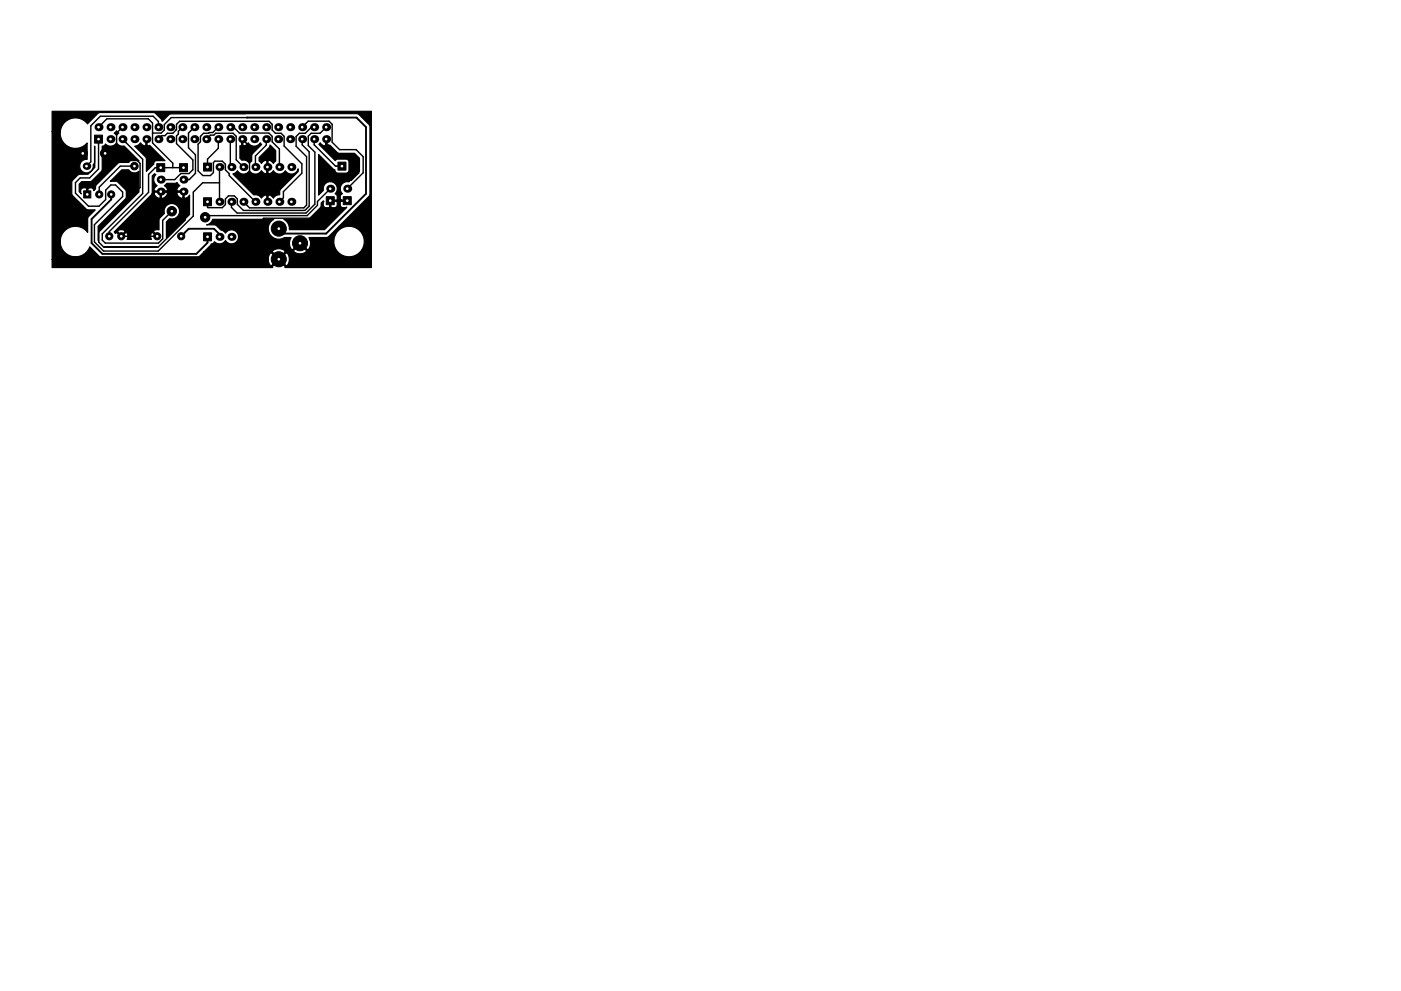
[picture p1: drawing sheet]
<svg xmlns="http://www.w3.org/2000/svg" width="297mm" height="210mm" viewBox="0 0 297 210" stroke-linecap="round" stroke-linejoin="round" font-family="sans-serif">
<g fill="#000">
<circle cx="18.3" cy="35.2" r=".8"/>
<circle cx="20.9" cy="27" r=".85"/>
<circle cx="23.4" cy="29.5" r=".85"/>
<circle cx="23.4" cy="27" r=".85"/>
<circle cx="26" cy="27" r=".85"/>
<circle cx="26" cy="29.5" r=".85"/>
<circle cx="28.5" cy="27" r=".85"/>
<circle cx="28.5" cy="29.5" r=".85"/>
<circle cx="31.1" cy="27" r=".85"/>
<circle cx="31.1" cy="29.5" r=".85"/>
<circle cx="33.6" cy="29.5" r=".85"/>
<circle cx="33.6" cy="27" r=".85"/>
<circle cx="34.1" cy="38.1" r=".85"/>
<circle cx="36.1" cy="29.5" r=".85"/>
<circle cx="36.1" cy="27" r=".85"/>
<circle cx="38.7" cy="27" r=".85"/>
<circle cx="38.7" cy="29.5" r=".85"/>
<circle cx="38.9" cy="38.1" r=".85"/>
<circle cx="41.2" cy="29.5" r=".85"/>
<circle cx="41.2" cy="27" r=".85"/>
<circle cx="43.8" cy="27" r=".85"/>
<circle cx="43.8" cy="29.5" r=".85"/>
<circle cx="46.3" cy="29.5" r=".85"/>
<circle cx="46.3" cy="27" r=".85"/>
<circle cx="46.5" cy="35.4" r=".85"/>
<circle cx="48.8" cy="27" r=".85"/>
<circle cx="48.8" cy="29.5" r=".85"/>
<circle cx="49.1" cy="35.4" r=".85"/>
<circle cx="51.4" cy="29.5" r=".85"/>
<circle cx="51.4" cy="27" r=".85"/>
<circle cx="51.6" cy="35.4" r=".85"/>
<circle cx="53.9" cy="29.5" r=".85"/>
<circle cx="53.9" cy="27" r=".85"/>
<circle cx="54.2" cy="35.4" r=".85"/>
<circle cx="56.5" cy="27" r=".85"/>
<circle cx="56.5" cy="29.5" r=".85"/>
<circle cx="56.7" cy="35.4" r=".85"/>
<circle cx="59" cy="27" r=".85"/>
<circle cx="59" cy="29.5" r=".85"/>
<circle cx="59.2" cy="35.4" r=".85"/>
<circle cx="61.5" cy="27" r=".85"/>
<circle cx="61.5" cy="29.5" r=".85"/>
<circle cx="61.8" cy="35.4" r=".85"/>
<circle cx="64.1" cy="27" r=".85"/>
<circle cx="64.1" cy="29.5" r=".85"/>
<circle cx="66.6" cy="27" r=".85"/>
<circle cx="66.6" cy="29.5" r=".85"/>
<circle cx="69.2" cy="27" r=".85"/>
<circle cx="69.2" cy="29.5" r=".85"/>
<circle cx="34.1" cy="40.7" r=".85"/>
<circle cx="38.9" cy="40.7" r=".85"/>
<circle cx="46.5" cy="42.8" r=".85"/>
<circle cx="46.5" cy="50.2" r=".85"/>
<circle cx="49.1" cy="42.8" r=".85"/>
<circle cx="49.1" cy="50.2" r=".85"/>
<circle cx="51.6" cy="42.8" r=".85"/>
<circle cx="54.2" cy="42.8" r=".85"/>
<circle cx="56.7" cy="42.8" r=".85"/>
<circle cx="59.2" cy="42.8" r=".85"/>
<circle cx="61.8" cy="42.8" r=".85"/>
<circle cx="70" cy="40" r=".85"/>
<circle cx="73.6" cy="40" r=".85"/>
</g>
<g fill="#000" stroke="#000" stroke-width=".21">
<path d="M20 28.7h1.7v1.7h-1.7zM33.2 34.7h1.7v1.7h-1.7zM38.1 34.7h1.7v1.7h-1.7zM43.1 34.6h1.7v1.7h-1.7zM71.7 34.4h1.7v1.7h-1.7zM17.7 40.5h1.6v1.5h-1.6zM43.1 42h1.7v1.7h-1.7zM43.2 49.4h1.7v1.7h-1.7zM69.2 41.7h1.7v1.7h-1.7zM72.8 41.7h1.7v1.7h-1.7z"/>
<circle cx="17.5" cy="32.5" r="1"/>
<circle cx="22.3" cy="32.5" r="1"/>
<circle cx="28.5" cy="35.2" r=".8"/>
<circle cx="21" cy="41.2" r=".76"/>
<circle cx="23.2" cy="50.1" r=".76"/>
<circle cx="23.6" cy="41.2" r=".76"/>
<circle cx="25.7" cy="50.1" r=".76"/>
<circle cx="33.3" cy="50.1" r=".76"/>
<circle cx="36.4" cy="44.8" r="1"/>
<circle cx="38.4" cy="50.1" r=".76"/>
<circle cx="43.5" cy="46.1" r="1"/>
<circle cx="59.1" cy="48.5" r="1.6"/>
<circle cx="59.1" cy="55" r="1.6"/>
<circle cx="63.6" cy="51.6" r="1.6"/>
</g>
<g fill="none" stroke="#000" stroke-width=".3">
<path d="M20.9 29.5v6.4l-1.9 1.8h-2l-1 1v2.3l2.8 2.7h2.2l1.4-1.4v-2l1.1-1.1h1l1.5 1.5v1l-6 6v3.6l2 2h11.6l7.4-7.5v-5l2-2h3.5M20.9 27l1.8-1.8h8.7l.9 .9v4.2l4.3 4.3v1M24.6 34h4.5l.6 .7v5.1l-8.8 8.7v2.9l1.1 1h11.5l5.8-5.7v-1.9l-2.2-2.1h-1M26 27l-1.3 1.2v5.8l-6.2 6.2v1M26 29.5l4.3 4.3v7.3l-8.6 8.5v1.3l.6 .7h11.3l.9-.9v-3.9l1.9-2M28.5 35.2h-3l-4.5 4.5v1.5M33.6 29.5l.7-.7h.7l.5-.5h1.1l.8-.8v-1.1l.7-.7h19l.6 .7v1.2l.7 .7h1.2l.6 .6v2.1l3.8 3.7v2l-3.9 4v1.3l-.9 .8M33.6 27v-1.2l-1.1-1.1h-11.2l-2 2v7.6l-1 .9M38.7 27l-.9 .8v.6l-.4 .4v1.7l3.5 3.4v2.1l-.8 .8h-1.8l-1.2 1.3h-3M38.9 35.6h-6l-1.4 1.4v3.8l-8.3 8.3v1M41.2 27l-1.2 1.2v3.2l1.4 1.4v4l-1.3 1.3h-1.2M43.8 29.5l.8-.8h.7l.4-.4h3.7l.7 .6v5l1.5 1.5"/>
<path d="M46.3 27l-1.2 1.1-1.9 .2-.7 .6v1.2l-.5 .5v5.6l1 1h1.6l.6-.6v-2.1l.4-.3h1.5l.7 .6v1.2l.8 .8v.4l5.6 5.6M46.3 27h.1M46.3 29.5v2l-2.3 2.3v1.6M46.5 35.4v7.4M48.8 27h.7l1.3 1.2h6.2l.7 .7v1.2l1.5 1.5v3.8M48.8 29.5v5.7l.3 .2M51.4 29.5l1.5 1.6v5.9l1.9 1.9h1.9M52.4 24.9h-16.1l-1.5 1.5v1.2l-.6 .6-1.9 .1M56.5 29.5v1.3l-2.3 2.3v2.3M56.7 35.4v7.4M64.1 29.5v1.2l1.5 1.5v11.6l-.9 .8h-13.1l-1.3-1.2v-1.2l-.6-.6h-1.3l-.6 .6v1.2l-.7 .7h-3l-.1-1.3M64.1 27l1.2-1.3h4.5l.6 .7v3.8l1.6 1.5h3.5l1.5 1.5v3.5l-3.4 3.3"/>
<path d="M66.6 27h-.6l-1.3 1.3h-1.2l-.7 .7v2l2.2 2.2v10.3l-.6 .6h-11.5l-1.3-1.3M66.6 29.5v1.2l4.5 4.5h1.4M69.2 27l-1.3 1.3h-1.9l-.6 .6v2l1.4 1.4v11l-1.9 1.9h-14.6l-1.2-1.2v-1.2M69.2 29.5v.8l2.4 2.4h3.4l1 1.1v2.9l-1.5 1.5h-1.5l-1 1v2.9M25.7 50.1h7.6M34.1 40.7h4.8M36.6 40.7v1.5l-6.7 6.7v1.2M70 44.1l-2.2 2.2h-11.9l-1.3 1.4v2.8l4.5 4.5M70 40l-2.7 2.7v.9l-2.2 2.1h-21.2l-.4 .4M72 42.1l-.5 .5h-1.5M72 42.1l.5 .5h1.1"/>
</g>
<path d="M17.6 32.5h-1.5l-3.4 3.5v16.8l1.7 1.7h39.9l2.2-2.1M22.3 32.5h.1M22.3 32.5h2.4M52.4 24.9h23.2l2 2.1v14.1l-8.5 8.5h-8.9l-1.1-1.1M23.6 41.2v1.1l-4.2 4.2v5.1l2.3 2.3h19.9l2.4-2.4v-1.3M38.4 50.1l1.6-1.6h5.4l1.1 1.2v.5M70 42.6v1.5" fill="none" stroke="#000" stroke-width=".4"/>
<g fill="#000" stroke="#000" stroke-width=".25">
<path d="M21.7 31l.4-.1 .3-.4a1.49 1.49 0 0 0 2.3-.2 1.47 1.47 0 0 0 1.6 .7l3.2 3.2a1.42 1.42 0 0 0-2.2 .3h-1.8l-.4 .1-4.6 4.6-.2 .4v.5l-.4 .4a.63 .63 0 0 0-.6-.6h-.5l-.2 .1v1.4h-.2v-1.4l-.2-.1h-.5a.64 .64 0 0 0-.6 .6v.5l.2 .1-.5-.4v-1.6l.5-.6 2.1-.1 2.2-2.2zM24.7 27.7l.5 .6-.5 .4-.5-.4zM25.8 26.9l.3-.1v.3h-.3zM23.4 38.5l2.4-2.5h1.5a1.42 1.42 0 0 0 2.2 .3v4.4l-8.4 8.4-.2 .4v1.6l-.1-3.1 5.8-5.7 .2-.4-.1-1.6-1.6-1.6-.4-.2zM28.6 31l.7-.2 .5-.5 .3 .3a.67 .67 0 0 0 .8 .2v-1.4h.3v1.4l.2 .2 .3-.2 3.3 3.3h-1.8a.85 .85 0 0 0-.7 .8l-1.5 1.5v-2.9zM32.3 37.3l.5-.5 .3 .2a1.48 1.48 0 0 0 .2 2.4l-.3 .3a.67 .67 0 0 0-.2 .8h2.6a.96 .96 0 0 0-.6-1.1l.5-.5h1.8l.5-.2 .5 .7-.3 .3a.67 .67 0 0 0-.2 .8h1.5l-.1 1.5a1.03 1.03 0 0 0 1.2-.6v4.1l-4.9 4.9v-3.3l.7-.7a1.64 1.64 0 0 0 2.1-1.4 1.64 1.64 0 0 0-1.8-1.8 1.64 1.64 0 0 0-1.4 2.1l-1.1 1.1-.1 2.4-.4-.1a.6 .6 0 0 0-.8 .5l1 .9-.2 .2-.9-1a1.03 1.03 0 0 0-.3 1.5h-5.2l.2-.7a.6 .6 0 0 0-.4-.8l-1 1-1-1-.3 .2-.2-.3h.7l.8 .7 .8-.7a.92 .92 0 0 0-1.6 0h-.6l7.8-7.8 .2-.4a.76 .76 0 0 1 .7 .7 .81 .81 0 0 0 1 .3v-1.2h.2v1.2a1.12 1.12 0 0 0 1.3-1h2l.3 .7a.81 .81 0 0 0 1 .3v-1.2h-1.2l-.1 .2h-2l-.1-.2h-2.6l-.2 .2h-.3zM36 26.9l.3-.1v.3h-.3zM43.6 26.9l.3-.1v.3h-.3zM51.2 29.4h.3v1.4a.96 .96 0 0 0 1.1-.5 1.49 1.49 0 0 0 2.6 0l.3 .4-2 2-.1 1.5-.5 .5a1.47 1.47 0 0 0-1.6-.7l-.4-.4v-2.7l.3-.1zM56.3 26.9l.3-.1v.3h-.3zM49.4 36.9l.5-.2 .4-.5a1.49 1.49 0 0 0 2.6 0 1.49 1.49 0 0 0 2.5 0l.3 .3a.67 .67 0 0 0 .9 .3v-2.7a.96 .96 0 0 0-1.2 .6l-.5-.5v-.8l2.1-2 .3-.6 1.2 1.1v2.3l-.5 .5-.3-.4a.67 .67 0 0 0-.9-.2v2.7a.96 .96 0 0 0 1.2-.6 1.49 1.49 0 0 0 2.5 0 1.49 1.49 0 0 0 1.5 .7 1.49 1.49 0 0 0 1.2-1.1v.6l-3.8 3.8-.1 1.1-.9 .3-.4 .4-.3-.3a.67 .67 0 0 0-.9-.2v1.5l-.3-.1 .1-1.4a.96 .96 0 0 0-1.2 .5 1.47 1.47 0 0 0-1.6-.6zM61.4 26.9l.3-.1v.3h-.3z"/>
<path d="M67.9 30.3l.3 .3a.67 .67 0 0 0 .8 .2v-1.4h.3v1.4l.2 .2 .4-.2 1.7 1.6 .4 .1h3.2l1 1.1v2.7l-2.2 2.3a1.49 1.49 0 0 0-1.7 .7 1.49 1.49 0 0 0 .3 1.8l-.4 .4-.1 .8 .2 .1h1.5v.3h-1.5l-.2 .2v.5a.64 .64 0 0 0 .7 .7h.5l.2-.2-4.7 4.8h-7.5a2.24 2.24 0 0 0-1.1-2.2h5.2l2.6-2.5 .1-.9 .4-.5 .2 .1-.2 .2v.5a.64 .64 0 0 0 .7 .7h.5l.2-.2v-1.2h.2v1.2l.2 .2h.6a.64 .64 0 0 0 .6-.7v-.5l-.2-.2h-1.4v-.3l1.4 .1 .2-.2v-.8l-.5-.4a1.49 1.49 0 0 0-.6-2.5 1.49 1.49 0 0 0-1.8 1.8l-1.1 1v-8.6l3.1 3a.61 .61 0 0 1 .5 .7l.4 .2h1.9a.64 .64 0 0 0 .6-.6v-1.7a.64 .64 0 0 0-.6-.6h-1.9l-.4 .3-3.5-3.5zM22.1 52.3l11.2 .1-.1 .1h-10.9zM11 23.6h67.7v33.2h-18.3l.1-.2-1.4-1.4-1.4 1.4 .1 .2h-46.8v-1.8h45.9a1.37 1.37 0 0 0 .6 1.4l1.4-1.4h.4l1.4 1.4 .3-.2a2.25 2.25 0 0 0 0-2.4l-.3-.2-1.4 1.4h-.4l-1.4-1.4a1.45 1.45 0 0 0-.6 1.4h-45.9v-27.1h1.8v.7a3.2 3.2 0 0 0 2.2 2.7 3.2 3.2 0 0 0 3.5-1l-.1 3.5a1.45 1.45 0 0 0-1.4 1.6 1.45 1.45 0 0 0 1.7 1.3 1.45 1.45 0 0 0 1.1-1.8l.2-.6 .1-3.3v4.5l-1.4 1.5h-1.7l-.4 .1-1.3 1.2-.1 .4v2.3l.2 .5 2.9 2.9 1.9 .1-1.6 1.7v3.1a3.2 3.2 0 0 0-5-.2 3.2 3.2 0 0 0 .7 4.9 3.2 3.2 0 0 0 4.7-1.6l2.1 2.1 .6 .2h19.9l.5-.1 1.1-1.2h14.5l1.4 1.4 1.4-1.4-.1-.2h1.8l.2 .3a2.25 2.25 0 0 0 2.4 0l.2-.3-1.4-1.4-1.4 1.4h-1.8l-.5-.3a1.78 1.78 0 0 0-2.2 .5h-14.5l1.4-1.3a.59 .59 0 0 1 .6-.5l.3-.3a1.49 1.49 0 0 0 2.3-.3 1.49 1.49 0 0 0 2.2 .4 1.49 1.49 0 0 0 0-2.3 1.49 1.49 0 0 0-2.2 .4l-2.1-1.7-1.9-.1 .7-.3 .6-.9h12.9l-.3 .3a2.24 2.24 0 0 0-.4 3 2.24 2.24 0 0 0 3 .6h1.4l-.2 .4a1.78 1.78 0 0 0 .5 2.2l1.6-1.6 1.6 1.6a1.75 1.75 0 0 0 .5-2.1h5.1v.7a3.2 3.2 0 0 0 4.9 2.4 3.2 3.2 0 0 0 0-5.5 3.2 3.2 0 0 0-4.9 2.4h-5.1l-.2-.5h3.6l.5-.1 8.6-8.6 .2-.4v-14.5l-.2-.4-2.3-2.2h-39.6l-.5 .2-1.4 1.3-.3-.5-1.5-1.3h-11.3l-.6 .2-2.1 2.2a3.2 3.2 0 0 0-3.5-1.2 3.2 3.2 0 0 0-2.3 2.8h-1.8z"/>
</g>
<g fill="#fff" stroke="#fff" stroke-width=".21">
<circle cx="22.3" cy="32.5" r=".17"/>
<circle cx="17.6" cy="32.5" r=".18"/>
<circle cx="43.5" cy="46.1" r=".17"/>
<circle cx="36.4" cy="44.8" r=".18"/>
<circle cx="61.8" cy="42.8" r=".17"/>
<circle cx="59.2" cy="42.8" r=".17"/>
<circle cx="56.7" cy="42.8" r=".17"/>
<circle cx="54.2" cy="42.8" r=".17"/>
<circle cx="51.6" cy="42.8" r=".17"/>
<circle cx="49.1" cy="42.8" r=".17"/>
<circle cx="46.5" cy="42.8" r=".17"/>
<circle cx="44" cy="42.8" r=".17"/>
<circle cx="61.8" cy="35.4" r=".17"/>
<circle cx="59.2" cy="35.4" r=".17"/>
<circle cx="56.7" cy="35.4" r=".17"/>
<circle cx="54.2" cy="35.4" r=".17"/>
<circle cx="51.6" cy="35.4" r=".17"/>
<circle cx="49.1" cy="35.4" r=".17"/>
<circle cx="46.5" cy="35.4" r=".17"/>
<circle cx="44" cy="35.4" r=".17"/>
<circle cx="69.2" cy="27" r=".17"/>
<circle cx="69.2" cy="29.5" r=".17"/>
<circle cx="66.6" cy="27" r=".17"/>
<circle cx="66.6" cy="29.5" r=".17"/>
<circle cx="64.1" cy="27" r=".17"/>
<circle cx="64.1" cy="29.5" r=".17"/>
<circle cx="61.5" cy="27" r=".17"/>
<circle cx="61.5" cy="29.5" r=".17"/>
<circle cx="59" cy="27" r=".17"/>
<circle cx="59" cy="29.5" r=".17"/>
<circle cx="56.5" cy="27" r=".17"/>
<circle cx="56.5" cy="29.5" r=".17"/>
<circle cx="53.9" cy="27" r=".17"/>
<circle cx="53.9" cy="29.5" r=".17"/>
<circle cx="51.4" cy="27" r=".17"/>
<circle cx="51.4" cy="29.5" r=".17"/>
<circle cx="48.8" cy="27" r=".17"/>
<circle cx="48.8" cy="29.5" r=".17"/>
<circle cx="46.3" cy="27" r=".17"/>
<circle cx="46.3" cy="29.5" r=".17"/>
<circle cx="43.8" cy="27" r=".17"/>
<circle cx="43.8" cy="29.5" r=".17"/>
<circle cx="41.2" cy="27" r=".17"/>
<circle cx="41.2" cy="29.5" r=".17"/>
<circle cx="38.7" cy="27" r=".17"/>
<circle cx="38.7" cy="29.5" r=".17"/>
<circle cx="36.1" cy="27" r=".17"/>
<circle cx="36.1" cy="29.5" r=".17"/>
<circle cx="33.6" cy="27" r=".17"/>
<circle cx="33.6" cy="29.5" r=".17"/>
<circle cx="31.1" cy="27" r=".17"/>
<circle cx="31.1" cy="29.5" r=".17"/>
<circle cx="28.5" cy="27" r=".17"/>
<circle cx="28.5" cy="29.5" r=".17"/>
<circle cx="26" cy="27" r=".17"/>
<circle cx="26" cy="29.5" r=".17"/>
<circle cx="23.4" cy="27" r=".17"/>
<circle cx="23.4" cy="29.5" r=".17"/>
<circle cx="20.9" cy="27" r=".17"/>
<circle cx="20.9" cy="29.5" r=".17"/>
<circle cx="38.9" cy="40.7" r=".17"/>
<circle cx="38.9" cy="38.1" r=".17"/>
<circle cx="38.9" cy="35.6" r=".17"/>
<circle cx="34.1" cy="40.7" r=".17"/>
<circle cx="34.1" cy="38.1" r=".17"/>
<circle cx="34.1" cy="35.6" r=".17"/>
<circle cx="16" cy="51.2" r=".18"/>
<circle cx="74" cy="28.2" r=".17"/>
<circle cx="74" cy="51.2" r=".18"/>
<circle cx="16" cy="28.2" r=".17"/>
<circle cx="49.1" cy="50.2" r=".18"/>
<circle cx="46.5" cy="50.2" r=".18"/>
<circle cx="44" cy="50.2" r=".18"/>
<circle cx="23.2" cy="50.1" r=".17"/>
<circle cx="25.7" cy="50.1" r=".17"/>
<circle cx="33.3" cy="50.1" r=".17"/>
<circle cx="38.4" cy="50.1" r=".17"/>
<circle cx="70" cy="40" r=".17"/>
<circle cx="70" cy="42.6" r=".17"/>
<circle cx="73.6" cy="42.6" r=".17"/>
<circle cx="73.6" cy="40" r=".17"/>
<circle cx="18.5" cy="41.2" r=".17"/>
<circle cx="23.6" cy="41.2" r=".17"/>
<circle cx="21" cy="41.2" r=".17"/>
<circle cx="72.5" cy="35.2" r=".17"/>
<circle cx="18.3" cy="35.2" r=".17"/>
<circle cx="28.5" cy="35.2" r=".17"/>
<circle cx="59.1" cy="48.5" r=".17"/>
<circle cx="59.1" cy="55" r=".17"/>
<circle cx="63.6" cy="51.6" r=".17"/>
</g>
</svg>
